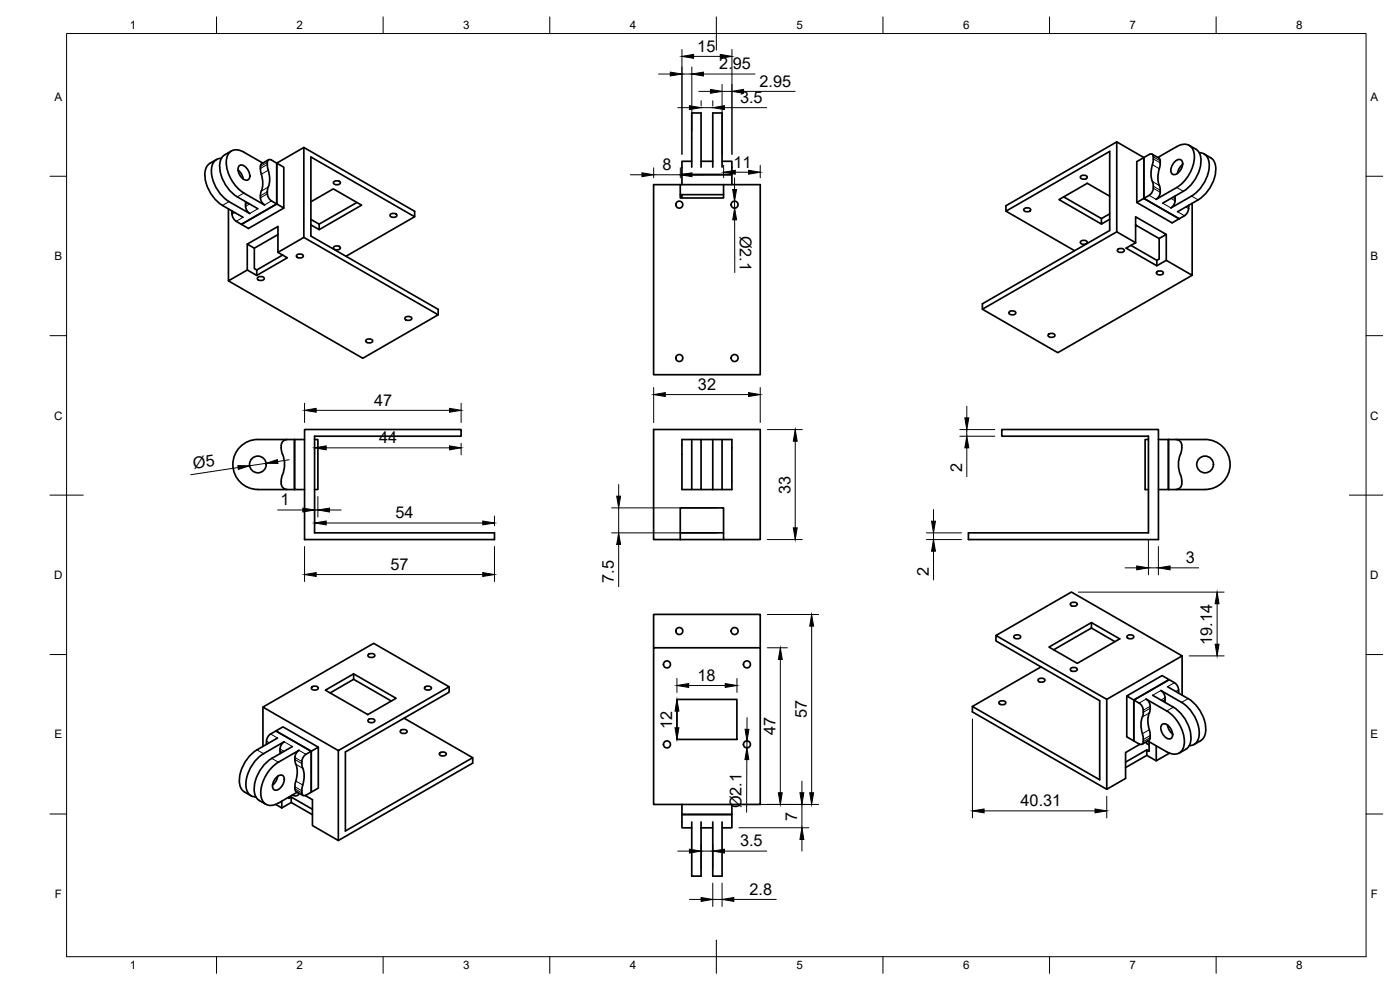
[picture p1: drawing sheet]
<svg xmlns="http://www.w3.org/2000/svg" width="420mm" height="297mm" viewBox="0 0 420 297" stroke-linecap="round" stroke-linejoin="round" font-family="sans-serif">
<defs><g id="words">
<g font-size="4.9">
<text x="209.3" y="15.5">15</text>
<text x="215.9" y="20.8">2.95</text>
<text x="227.9" y="26">2.95</text>
<text x="222.1" y="30.8">3.5</text>
<text x="198.8" y="51">8</text>
<text x="220.1" y="50.3">11</text>
<text x="222" y="70.7" transform="rotate(90 222 70.7)">Ø2.1</text>
<text x="209.5" y="116.9">32</text>
<text x="112.2" y="121.7">47</text>
<text x="113.8" y="133">44</text>
<text x="58.2" y="140.7" transform="rotate(-9 58.2 140.7)">Ø5</text>
<text x="288.8" y="141.7" transform="rotate(-90 288.8 141.7)">2</text>
<text x="237.2" y="148.1" transform="rotate(-90 237.2 148.1)">33</text>
<text x="84.2" y="151.6">1</text>
<text x="118.7" y="155.5">54</text>
<text x="117.2" y="170.9">57</text>
<text x="278.7" y="172.7" transform="rotate(-90 278.7 172.7)">2</text>
<text x="355.9" y="168.9">3</text>
<text x="184.2" y="174.9" transform="rotate(-90 184.2 174.9)">7.5</text>
<text x="363.8" y="193.5" transform="rotate(-90 363.8 193.5)">19.14</text>
<text x="209.3" y="204.2">18</text>
<text x="242.1" y="215.6" transform="rotate(-90 242.1 215.6)">57</text>
<text x="201.8" y="218.7" transform="rotate(-90 201.8 218.7)">12</text>
<text x="232.8" y="220.5" transform="rotate(-90 232.8 220.5)">47</text>
<text x="222.5" y="242.5" transform="rotate(-90 222.5 242.5)">Ø2.1</text>
<text x="306.3" y="241.8">40.31</text>
<text x="239.3" y="246.2" transform="rotate(-90 239.3 246.2)">7</text>
<text x="222.1" y="253.9">3.5</text>
<text x="225" y="268.4">2.8</text>
</g>
<g font-size="3.5">
<text x="39" y="8.8">1</text>
<text x="89" y="8.8">2</text>
<text x="139" y="8.8">3</text>
<text x="189" y="8.8">4</text>
<text x="239" y="8.8">5</text>
<text x="289" y="8.8">6</text>
<text x="339" y="8.8">7</text>
<text x="389" y="8.8">8</text>
<text x="16.3" y="30.2">A</text>
<text x="411.3" y="30.2">A</text>
<text x="16.3" y="78">B</text>
<text x="411.3" y="78">B</text>
<text x="16.2" y="125.9">C</text>
<text x="411.2" y="125.9">C</text>
<text x="16.2" y="173.7">D</text>
<text x="411.2" y="173.7">D</text>
<text x="16.3" y="221.6">E</text>
<text x="411.3" y="221.6">E</text>
<text x="16.4" y="269.4">F</text>
<text x="411.4" y="269.4">F</text>
<text x="39" y="290.8">1</text>
<text x="89" y="290.8">2</text>
<text x="139" y="290.8">3</text>
<text x="189" y="290.8">4</text>
<text x="239" y="290.8">5</text>
<text x="289" y="290.8">6</text>
<text x="339" y="290.8">7</text>
<text x="389" y="290.8">8</text>
</g>
</g></defs>
<!-- layer: Visible -->
<g fill="none" stroke="#000" stroke-width=".51">
<path d="M65 47.9a4.7 4.7 0 0 0-3.4 6.1 11.9 11.9 0 0 0 5.2 7.6M66.4 47.5a3.3 3.3 0 0 0-2.9 4.2 12 12 0 0 0 5.2 8.8l6.2 3.6a3.3 3.3 0 0 1-1.1-3.6M69.4 45.3a4.7 4.7 0 0 0-3.3 6.1 11.9 11.9 0 0 0 5.1 7.7l6.2 3.5M71.4 51l1.1 1.2 .5 1.5M71.7 49.9a1.57 1.57 0 0 1 2.4 .6l.6 1.1a1.44 1.44 0 0 1 .3 1.6 1.44 1.44 0 0 1-1.3 .8 3.4 3.4 0 0 1-2-4.1zM78.9 48.9l-5.7-3.2a3.2 3.2 0 0 0-3.8-.4 3.2 3.2 0 0 0-1.5 3.4 11.7 11.7 0 0 0 5.3 9.2l6.2 3.6M80.2 48.7l.1 1.5a9.2 9.2 0 0 1-.1 6.9v1.1M80.2 58.1l.3 1a4.2 4.2 0 0 0 2.6 2.1l-10.6 6.1a4 4 0 0 1-2.8-2.6l-.1-1.4M80.2 48.7a.75 .75 0 0 1 .4-.8 .75 .75 0 0 1 .9 .1l1.6 .9M80.6 47.9l-2.1 1.2a4.7 4.7 0 0 0 .1 4 8.4 8.4 0 0 1-.4 5.2l.2 2 1 1.2M83.1 48.9l2.1 1.3v12.2l-2.1-1.2zM83.1 48.9l8.1-4.7 33.2 19.2v1.6l-20.6 11.9"/>
<path d="M83.1 48.9v12.3M91.2 44.2v27l-7.8 4.5v-7.7l-9.2 5.2 2.1 1.3M100.1 54.6l1-.4a.76 .76 0 0 1 1 .9l-1 .3a.76 .76 0 0 1-1-.8zM196.2 55.4h32v57h-32zM204.2 55.4v4h12.9v-4M204.2 58.4h12.9M204.7 55.4v-3h14.9v3M204.7 58.4v1M207.6 50.2v-16.3h2.8v16.3M207.6 48.4h-2.9v4h14.9v-4h-2.9M210.4 48.4h3.5M213.9 50.2v-16.3h2.8v16.3"/>
<path d="M319.2 59.1l11.4 6.5 2.4-1.4M324.3 52.9l1-.3a.76 .76 0 0 1 .9 .8l-.9 .4a.76 .76 0 0 1-1-.9zM333 58.9l-6.7-3.9-8.5 4.9 12.8 7.3v-1.6M335.2 42.6v27l5.6 3.2M343.3 47.3l1.6-1a.76 .76 0 0 1 .9 0 .76 .76 0 0 1 .3 .8v1.4a9.4 9.4 0 0 0-.2 5.9M343.3 47.3l-2.1 1.2v12.3l2.1-1.3 10.6 6.1-2.1 1.3-10.6-6.1M343.3 47.3l-8.1-4.7-33.3 19.1v1.7l20.6 11.8M343.3 47.3v12.2M345.8 46.3l2 1.2a4.1 4.1 0 0 1 .1 3.1M345.9 54.4l.2 1.4M346.1 55.9l-.2 1.6a4.2 4.2 0 0 1-2.6 2l10.6 6.1 1.6-.9M347.5 47.3l5.7-3.3a3.2 3.2 0 0 1 3.7-.4 3.2 3.2 0 0 1 1.6 3.5 11.7 11.7 0 0 1-5.4 9.2l-6.1 3.5"/>
<path d="M347.9 50.6a8.5 8.5 0 0 0 .3 6.1v.4M348.2 57.1l-.2 1.5-1 1.2M352.6 58.8l.1 .8M352.7 48.4a1.26 1.26 0 0 1 1.7-.5 1.26 1.26 0 0 1 .5 1.8 2.8 2.8 0 0 1-3 2.6 2.81 2.81 0 0 1 .8-3.9zM354.9 49.4l-1 1.1-.5 1.5M356.9 43.6l2 1.2M358.9 44.8a5.1 5.1 0 0 1 1.1 6 11.9 11.9 0 0 1-4.9 6.6l-6.2 3.6M359.9 45.8a3.3 3.3 0 0 1 3 4.3 11.9 11.9 0 0 1-5.3 8.7l-6.2 3.6 1-1.2 .3-1.6M361.4 46.2a4.7 4.7 0 0 1 3.3 6.1 11.9 11.9 0 0 1-5.1 7.7l-6.2 3.5M66.8 61.6l6.1 3.6M68.6 62.7v21.6l5.6-3.3M74.2 73.2v7.8"/>
<path d="M76.3 74.5v6.1l.7 .4M83.1 61.2l-10.6 6.1 2.1 1.2 10.6-6.1M83.4 75.7l2.8 1.7-9.2 5.2v-1.6l7.8-4.5M83.4 70.4l-7.1 4.1M89 76.6l1-.4a.76 .76 0 0 1 1 .8l-1 .4a.76 .76 0 0 1-1-.8zM91.2 71.2l40.3 23.3-22.6 13-40.3-23.2M93.3 60.5l6.7-3.8 8.5 4.9-12.7 7.3M95.8 67.3v1.6l-2.5-1.4M100.1 74.1l1-.3a.76 .76 0 0 1 1 .8l-1 .4a.76 .76 0 0 1-1-.9zM107.1 60.8l-11.3 6.5-2.5-1.5M117.1 64.4l1-.4a.76 .76 0 0 1 .9 .8l-.9 .4a.76 .76 0 0 1-1-.8zM124.4 65l-31.1-17.9v23.7l38.2 22v1.7"/>
<path d="M301.9 63.4l31.1-18v23.8l-38.2 22v1.6M307.3 62.7l1-.4a.76 .76 0 0 1 1 .9l-1 .3a.76 .76 0 0 1-1-.8zM324.3 72.5l1-.4a.76 .76 0 0 1 .9 .8l-.9 .4a.76 .76 0 0 1-1-.8zM333 65.8l-2.4 1.4M335.2 69.6l-40.4 23.2 22.7 13 40.3-23.2M335.4 74.9l1-.4a.76 .76 0 0 1 .9 .9l-.9 .3a.76 .76 0 0 1-1-.8zM339.4 73.6l7.8 4.5M340.8 67.5l7.1 4.1 2.1-1.3-9.2-5.2v7.7M347.9 71.6v6.1l-.7 .4v1.6l-9.2-5.2 2.8-1.7M350 78.1l-2.8 1.6M356.7 61.6v.4M356.7 62l-.2 1.6-1 1.1"/>
<path d="M357.8 61v21.6l-7.8-4.5v-7.8M74.2 81l2.8 1.6M77.3 83.3l1-.3a.76 .76 0 0 1 .9 .8l-.9 .4a.76 .76 0 0 1-1-.9zM121.6 95.3l.9-.4a.76 .76 0 0 1 1 .9l-1 .3a.76 .76 0 0 1-.9-.8zM302.8 93.6l1-.3a.76 .76 0 0 1 1 .8l-1 .4a.76 .76 0 0 1-1-.9zM347.1 81.7l1-.4a.76 .76 0 0 1 1 .8l-1 .4a.76 .76 0 0 1-1-.8zM109.8 102.1l1-.4a.76 .76 0 0 1 1 .8l-1 .4a.76 .76 0 0 1-1-.8zM314.6 100.4l1-.4a.76 .76 0 0 1 .9 .8l-.9 .4a.76 .76 0 0 1-1-.8zM77.4 131.9h11v15h-11M77.4 131.9a7.5 7.5 0 0 0-7.5 7.5 7.5 7.5 0 0 0 7.5 7.5M86.2 131.9a2.1 2.1 0 0 0-1.8 2.9l.1 .4a9.5 9.5 0 0 1 .3 7.2M91.4 131.9h-3v15h3"/>
<path d="M91.4 128.9h47v2h-44v29h54v2h-57zM94.4 131.9h1v15h-1M196.2 128.9h32v33h-11.1v-9.5h-12.9v9.5h-8zM207.6 131.9v15M210.4 131.9h3.5v15M213.9 131.9h5.7v15h-5.7M216.7 131.9v15M300.7 128.9h47v33h-57.1v-2h54.1v-29h-44zM344.7 131.9h-1v15h1M347.7 131.9h3M350.7 131.9h11M350.7 131.9v15h11"/>
<path d="M350.7 131.9v15h-3M352.9 131.9a2.08 2.08 0 0 1 1.8 2.9l-.1 .4a9.5 9.5 0 0 0-.3 7.2M361.7 131.9a7.5 7.5 0 0 1 7.5 7.5 7.5 7.5 0 0 1-7.5 7.5M84.8 142.4a4.5 4.5 0 0 0 .1 3.9l1.3 .6M204.2 159.9h12.9M210.4 146.9h-5.7v-15h5.7v15h3.5M354.3 142.4a4.6 4.6 0 0 1-.1 3.9l-1.3 .6M204.2 161.9h12.9M110.5 196.5l1-.4a.76 .76 0 0 1 .9 .8l-.9 .4a.76 .76 0 0 1-1-.8zM196.2 194.4h32v47h-32zM196.2 194.4v-10.1h32v10.1M298.9 190.7l22.6-13.1 33.3 19.2-22.7 13z"/>
<path d="M298.9 190.7v1.6l31.1 17.9v23.8l-38.2-22 20.6-11.9M304.3 190.8l1-.3a.76 .76 0 0 1 .9 .8l-.9 .4a.76 .76 0 0 1-1-.9zM314.8 194.1l12.8-7.3 8.4 4.9-12.7 7.3zM321.3 181.1l1-.4a.76 .76 0 0 1 .9 .8l-.9 .4a.76 .76 0 0 1-1-.8zM327.6 186.8v1.6l-11.4 6.6M327.6 188.4l7 4.1M338.3 190.8l.9-.3a.76 .76 0 0 1 1 .8l-1 .4a.76 .76 0 0 1-.9-.9zM354.8 196.8v11.8M78.9 212.2l33.2-19.2 22.7 13.1-33.3 19.1zM78.9 212.2v11.8M93.5 206.2l1-.3a.76 .76 0 0 1 .9 .8l-.9 .4a.76 .76 0 0 1-1-.9zM97.6 207.1l8.5-4.9 12.8 7.3-8.5 4.9z"/>
<path d="M106.1 202.2v1.6l-7 4.1M106.1 203.8l11.4 6.5M110.5 216l1-.4a.76 .76 0 0 1 .9 .9l-.9 .3a.76 .76 0 0 1-1-.8zM120.2 219.2l.9-.3a.76 .76 0 0 1 1 .8l-1 .4a.76 .76 0 0 1-.9-.9zM127.5 206.2l.9-.3a.76 .76 0 0 1 1 .8l-1 .4a.76 .76 0 0 1-.9-.9zM134.8 206.1v1.6l-31.1 17.9v23.7l38.2-22-20.6-11.8M203.2 209.9h17.9v12h-17.9zM291.8 212v1.6l40.3 23.2M299.8 210.6l1-.3a.76 .76 0 0 1 1 .8l-1 .4a.76 .76 0 0 1-1-.9zM311.6 203.9l1-.4a.76 .76 0 0 1 .9 .8l-.9 .4a.76 .76 0 0 1-1-.8zM321.3 200.6l1-.4a.76 .76 0 0 1 .9 .9l-.9 .4a.76 .76 0 0 1-1-.9zM332.1 209.8v27l5.7-3.2v-7.8l4.3-2.5"/>
<path d="M338.2 208.8l10.6-6.1 2.1 1.2-10.6 6.1zM338.2 208.8v12.3l2.1 1.2v-12.3M340.3 210v12.3l1.6 .9M341.9 211a3.7 3.7 0 0 1 .7 4.7 16.8 16.8 0 0 0 .5 6.2M345.2 212.5l-.2-1.6-1-1.2 6.1 3.6a11 11 0 0 1 5.1 11 3.1 3.1 0 0 1-5 1.3M345.2 212.5v.4a9.2 9.2 0 0 0-.1 6.9l.1 1.5M345.9 208.6l6.2 3.6a11.4 11.4 0 0 1 5.2 10.3 4.3 4.3 0 0 1-3.4 3.5M348.6 217.5a1.57 1.57 0 0 1 2.4 .7l.7 1.1a1.44 1.44 0 0 1 .2 1.5 1.44 1.44 0 0 1-1.3 .9 3.4 3.4 0 0 1-2-4.2zM349.6 210.7a3.5 3.5 0 0 0-1.2-3.5l6.2 3.5a11.3 11.3 0 0 1 5.2 10.5 2.82 2.82 0 0 1-2.9 2.5M350.4 217.5l.5 1.5 1 1.2M350.4 206l6.2 3.6a11.4 11.4 0 0 1 5.2 10.3 3.2 3.2 0 0 1-1.5 2.3M353.7 207.6l-.2-1.6a4.2 4.2 0 0 0-2.6-2.1l-10.6 6.1 1.6 1"/>
<path d="M353.7 207.6v.3M80 222.4v.9M81.2 220.2l1.6-.9 10.6 6.1-1.6 .9M81.2 220.2l-.7 .7-.5 1.4M83.1 233.1a1.26 1.26 0 0 1 1.7-.5 1.26 1.26 0 0 1 .5 1.8 2.8 2.8 0 0 1-3 2.6 2.81 2.81 0 0 1 .8-3.9zM83.3 221.4l-6.2 3.6a11.4 11.4 0 0 0-5.2 10.3 4.4 4.4 0 0 0 3.4 3.5M83.3 232.9l-.5 1.5-1 1.2M84.1 226.1a3.4 3.4 0 0 1 1.2-3.5l-6.2 3.5a11.3 11.3 0 0 0-5.2 10.5 2.82 2.82 0 0 0 2.9 2.5M86.7 239.1v.5l.7-.5M87.7 238.5a1.2 1.2 0 0 0 1.9-.4l-.4-.4-5.7 3.3M87.8 224l-6.2 3.5a11.4 11.4 0 0 0-5.2 10.4 4.3 4.3 0 0 0 3.4 3.4M89.7 225.1l-6.1 3.6a11 11 0 0 0-5.1 11 3.1 3.1 0 0 0 5 1.3"/>
<path d="M89.7 225.1a3.7 3.7 0 0 0-.7 4.8 16.4 16.4 0 0 1-.5 6.2l.2 1.2 2.2 1.4M90.6 228.5v1a9.2 9.2 0 0 1 0 6.9v1.5M91.8 226.3l-.7 .7-.5 1.5M93.4 237.7l-1.6 .9a.75 .75 0 0 1-.8 .1 .75 .75 0 0 1-.4-.8M93.4 225.4l2.1-1.2v12.3l-2.1 1.2zM95.5 224.2l-10.6-6.1-2.1 1.2 10.6 6.1v12.3M101.5 225.2v27l-7.7-4.5v-7.8l-2.2-1.2M131.9 226l1-.4a.76 .76 0 0 1 1 .9l-1 .3a.76 .76 0 0 1-1-.8zM141.9 227.3v1.7l-40.4 23.2M343.1 222.5a.75 .75 0 0 1-.4 .8 .75 .75 0 0 1-.8-.1M343.1 221.9v.6M344.2 225l-6.4 3.7"/>
<path d="M344.2 226.6l2.8 1.7M344.5 222.3l5.6 3.3M344.5 222.3l-.4 .6 .8 .5M344.9 222.6v2.8l-.7-.4v1.6l-6.4 3.7M345.2 221.3l-.4 .8-2 1.2M347 223.8v4.5l4-2.3M360.3 222.3l-1.9 1.1M82.7 241.3l1.9 1.1M84.6 240.4v2M87.4 240.8l-2.8 1.6M93.8 242.8l-6.4-3.7v1.7l6.4 3.6M204.7 241.4v3h14.9v-3"/>
<path d="M207.6 248.4h-2.9v-4h14.9v4h-2.9M207.6 246.6v16.3h2.8v-16.3M210.4 248.4h3.5M213.9 246.6v16.3h2.8v-16.3"/>
<circle cx="203.9" cy="61.4" r="1.05"/>
<circle cx="220.5" cy="61.4" r="1.05"/>
<circle cx="203.9" cy="107.4" r="1.05"/>
<circle cx="220.5" cy="107.4" r="1.05"/>
<circle cx="77.4" cy="139.4" r="2.51"/>
<circle cx="361.7" cy="139.4" r="2.51"/>
<circle cx="200.2" cy="199.3" r="1.05"/>
<circle cx="203.9" cy="189.3" r="1.05"/>
<circle cx="220.5" cy="189.3" r="1.05"/>
<circle cx="224.2" cy="199.3" r="1.05"/>
<circle cx="200.2" cy="223.3" r="1.05"/>
<circle cx="224.2" cy="223.3" r="1.05"/>
</g>
<!-- layer: Visible Narrow -->
<g fill="none" stroke="#000" stroke-width=".3">
<path d="M73.2 57.9l-2 1.2M80.2 58.2l-2.1 1.2M80.2 57.5l-2.1 1.2M80.2 49.3l-2.1 1.3M80.2 48.7l-2.1 1.2M80.5 56.1l-2.1 1.2M80.5 51.1l-2.1 1.2M344.9 58.6l2.1 1.2M345.8 54.4l2.1 1.3M345.8 49.4l2.1 1.2M346.1 56.5l2.1 1.2M346.1 55.9l2.1 1.2"/>
<path d="M346.1 47.1l2.1 1.2M346.1 47.7l2.1 1.2M351.4 59.5l1.3 .7M352 59.2l.7 .4M353.1 56.3l2 1.1M357.6 58.8l2 1.2M68.7 60.5l-1.9 1.1M69.9 63.5l-.3 .2M70.5 63.8l-.9 .4M72.9 65.2l-2 1.2M74.4 60.9l-.7 .4M74.9 61.2l-1.2 .7"/>
<path d="M77.4 62.6l-2.5 1.5M81.5 60.3l-2.1 1.2M348.9 61l2.5 1.4M353.4 63.5l2.1 1.2M355.9 62.1l.8 .5M356.4 61.8l.3 .2M344 209.7l-2.1 1.3M344.9 219l-2.1 1.2M344.9 213.9l-2.1 1.2M345.2 211.9l-2.1 1.2M345.2 212.5l-2.1 1.2M348.4 207.2l-2.5 1.4"/>
<path d="M349.7 209.9l-.7 .4M349.7 209.3l-1.3 .7M352.1 212.2l-2 1.1M352.5 204.8l-2.1 1.2M353.7 207.6l-.3 .2M353.7 207l-.8 .5M356.6 209.6l-2 1.1M77.1 225l2 1.1M80 222.4l.8 .4M80 223l.3 .2M81.2 220.2l2.1 1.2M81.6 227.5l1.9 1.2"/>
<path d="M84 225.3l.7 .4M84 224.7l1.3 .7M85.3 222.6l2.5 1.4M88.5 236.7l2.1 1.2M88.5 236.1l2.1 1.2M88.5 227.9l2.1 1.2M88.5 227.3l2.1 1.2M88.8 234.3l2 1.2M88.8 229.3l2 1.2M89.7 225.1l2.1 1.2M345.2 221.3l-2.1 1.2M345.2 220.7l-2.1 1.2"/>
</g>
<!-- layer: BORDER -->
<g fill="none" stroke="#000" stroke-width=".3">
<path d="M20 10.1h390v276.9h-390zM65 5.1v5M115 5.1v5M165 5.1v5M215 5.1v10M265 5.1v5M315 5.1v5M365 5.1v5M15 52.9h5M410 52.9h5M15 100.7h5M410 100.7h5"/>
<path d="M15 148.6h10M405 148.6h10M15 196.4h5M410 196.4h5M15 244.2h5M410 244.2h5M65 287v5M115 287v5M165 287v5M215 282.1v9.9M265 287v5M315 287v5"/>
<path d="M365 287v5"/>
</g>
<!-- layer: FD_Dimensions -->
<g fill="none" stroke="#000" stroke-width=".3">
<path d="M204.7 14.8v31.5M208.2 16.9h8M219.7 14.8v31.5M197.7 22.2h3.5M203.4 32.3h3.5M204.7 22.2h2.9M207.6 20.1v19.2M209.7 27.4h3.5M210.4 30.2v1.6M210.4 32.3h3.5M211.1 22.2h15.5M213.9 30.2v1.6"/>
<path d="M216.7 25.3v21M216.7 27.4h3M217.4 32.3h12.7M223.2 27.4h15.4M189.2 52.4h3.5M196.2 50.3v3M196.2 52.4h8M204.2 50.3v3M207.7 52.4h3.5M217.2 49.6v3.7M220.5 53.4v3.5M220.7 51.7h4"/>
<path d="M228.2 49.6v3.7M220.5 60.4v2.1M220.5 66v15.8M196.2 116.3v10.5M199.7 118.4h25M228.2 116.3v10.5M79.9 139l-5 .7M86.8 138l-3.5 .5M91.4 121v5.8M94.4 133v3.5M94.9 123.1h40M97.9 134.4h37"/>
<path d="M138.4 121v5.8M138.4 133v3.5M230.3 128.9h10.5M238.7 132.4v26M288.1 128.9h10.5M288.1 130.9h10.5M290.2 121.9v3.5M290.2 128.9v2M290.2 134.4v8.6M71.5 140.3l-14.3 2.1M83.3 153h7.6M94.4 149v8.8"/>
<path d="M94.4 153h1M95.4 149v6.1M97.9 156.9h47M98.9 153h3.5M148.4 154.8v3M183.6 152.4h31.5M183.6 159.9h31.5M185.7 145.4v3.5M185.7 152.4v7.5M278 159.9h10.5M280.2 152.9v3.5M280.2 159.9v2"/>
<path d="M91.4 164v10.5M94.9 172.4h50M148.4 164v10.5M185.7 163.4v12.7M230.3 161.9h10.5M278 161.9h10.5M280.2 165.4v8.6M323.6 177.7h43.8M337.7 170.4h3.4M344.7 162v10.5M344.7 170.4h2.9M347.6 164v8.5"/>
<path d="M351.2 170.4h8.5M230.3 184.4h15.4M230.3 194.4h6M234.2 197.9v40M243.6 187.9v50M356.9 196.8h10.5M365.3 181.2v12.1M203.2 203.6v4.2M203.2 213.4v5M206.7 205.7h11M221.2 203.6v4.2M224.2 215.3v3.5"/>
<path d="M291.8 215.7v29.7M224.1 227.9v15.8M224.2 222.3v2.1M240.7 234.4v3.5M332.1 238.9v6.5M203.4 255.4h3.5M210.4 253.3v7.5M210.4 255.4h3.5M213.9 253.3v7.5M217.4 255.4h12.7M221.8 241.4h23.9M221.8 248.4h21"/>
<path d="M240.7 241.4v7M240.7 251.9v3.5M295.3 243.3h33.3M206.9 269.9h3.5M213.9 265v7M213.9 269.9h2.8M216.7 265v7M220.2 269.9h12.8"/>
</g>
<g fill="#000" stroke="#000" stroke-width=".3">
<path d="M204.7 16.9l3.5-.6v1.2zM216.2 16.3l3.5 .6-3.5 .6zM201.2 21.6l3.5 .6-3.5 .6zM206.9 31.7l3.5 .6-3.5 .6zM207.6 22.2l3.5-.6v1.2zM213.2 26.8l3.5 .6-3.5 .6zM213.9 32.3l3.5-.6v1.2zM219.7 27.4l3.5-.6v1.2zM192.7 51.8l3.5 .6-3.5 .6zM204.2 52.4l3.5-.6v1.2zM217.2 51.7l3.5-.6v1.2zM219.9 56.9h1.1l-.5 3.5z"/>
<path d="M224.7 51.1l3.5 .6-3.5 .6zM220.5 62.5l.6 3.5h-1.2zM196.2 118.4l3.5-.6v1.2zM224.7 117.8l3.5 .6-3.5 .6zM71.4 139.7h3.5l-3.4 1.2zM79.9 139l3.3-1.1 .2 1.2zM91.4 123.1l3.5-.6v1.2zM94.4 134.4l3.5-.6v1.2zM134.9 122.5l3.5 .6-3.5 .6zM134.9 133.8l3.5 .6-3.5 .6zM238.7 128.9l.5 3.5h-1.1zM289.6 125.4h1.1l-.5 3.5z"/>
<path d="M290.2 130.9l.5 3.5h-1.1zM90.9 152.4l3.5 .6-3.5 .6zM94.4 156.9l3.5-.6v1.2zM95.4 153l3.5-.6v1.2zM144.9 156.3l3.5 .6-3.5 .6zM185.1 148.9h1.1l-.5 3.5zM238.1 158.4h1.1l-.5 3.5zM279.6 156.4h1.1l-.5 3.5zM91.4 172.4l3.5-.6v1.2zM144.9 171.8l3.5 .6-3.5 .6zM185.7 159.9l.5 3.5h-1.1zM280.2 161.9l.5 3.5h-1.1z"/>
<path d="M341.1 169.8l3.6 .6-3.6 .6zM347.6 170.4l3.6-.6v1.2zM234.2 194.4l.6 3.5h-1.2zM243.6 184.4l.6 3.5h-1.2zM365.3 177.7l.5 3.5h-1.1zM364.7 193.3h1.1l-.5 3.5zM203.2 209.9l.6 3.5h-1.2zM202.6 218.4h1.2l-.6 3.5zM203.2 205.7l3.5-.6v1.2zM217.7 205.1l3.5 .6-3.5 .6zM223.6 218.8h1.2l-.6 3.5zM224.2 224.4l.5 3.5h-1.1z"/>
<path d="M233.6 237.9h1.2l-.6 3.5zM240.1 237.9h1.1l-.5 3.5zM243 237.9h1.2l-.6 3.5zM206.9 254.8l3.5 .6-3.5 .6zM213.9 255.4l3.5-.6v1.2zM240.7 248.4l.5 3.5h-1.1zM291.8 243.3l3.5-.6v1.2zM328.6 242.7l3.5 .6-3.5 .6zM210.4 269.3l3.5 .6-3.5 .6zM216.7 269.9l3.5-.6v1.2z"/>
</g>
<use href="#words"/>
</svg>
